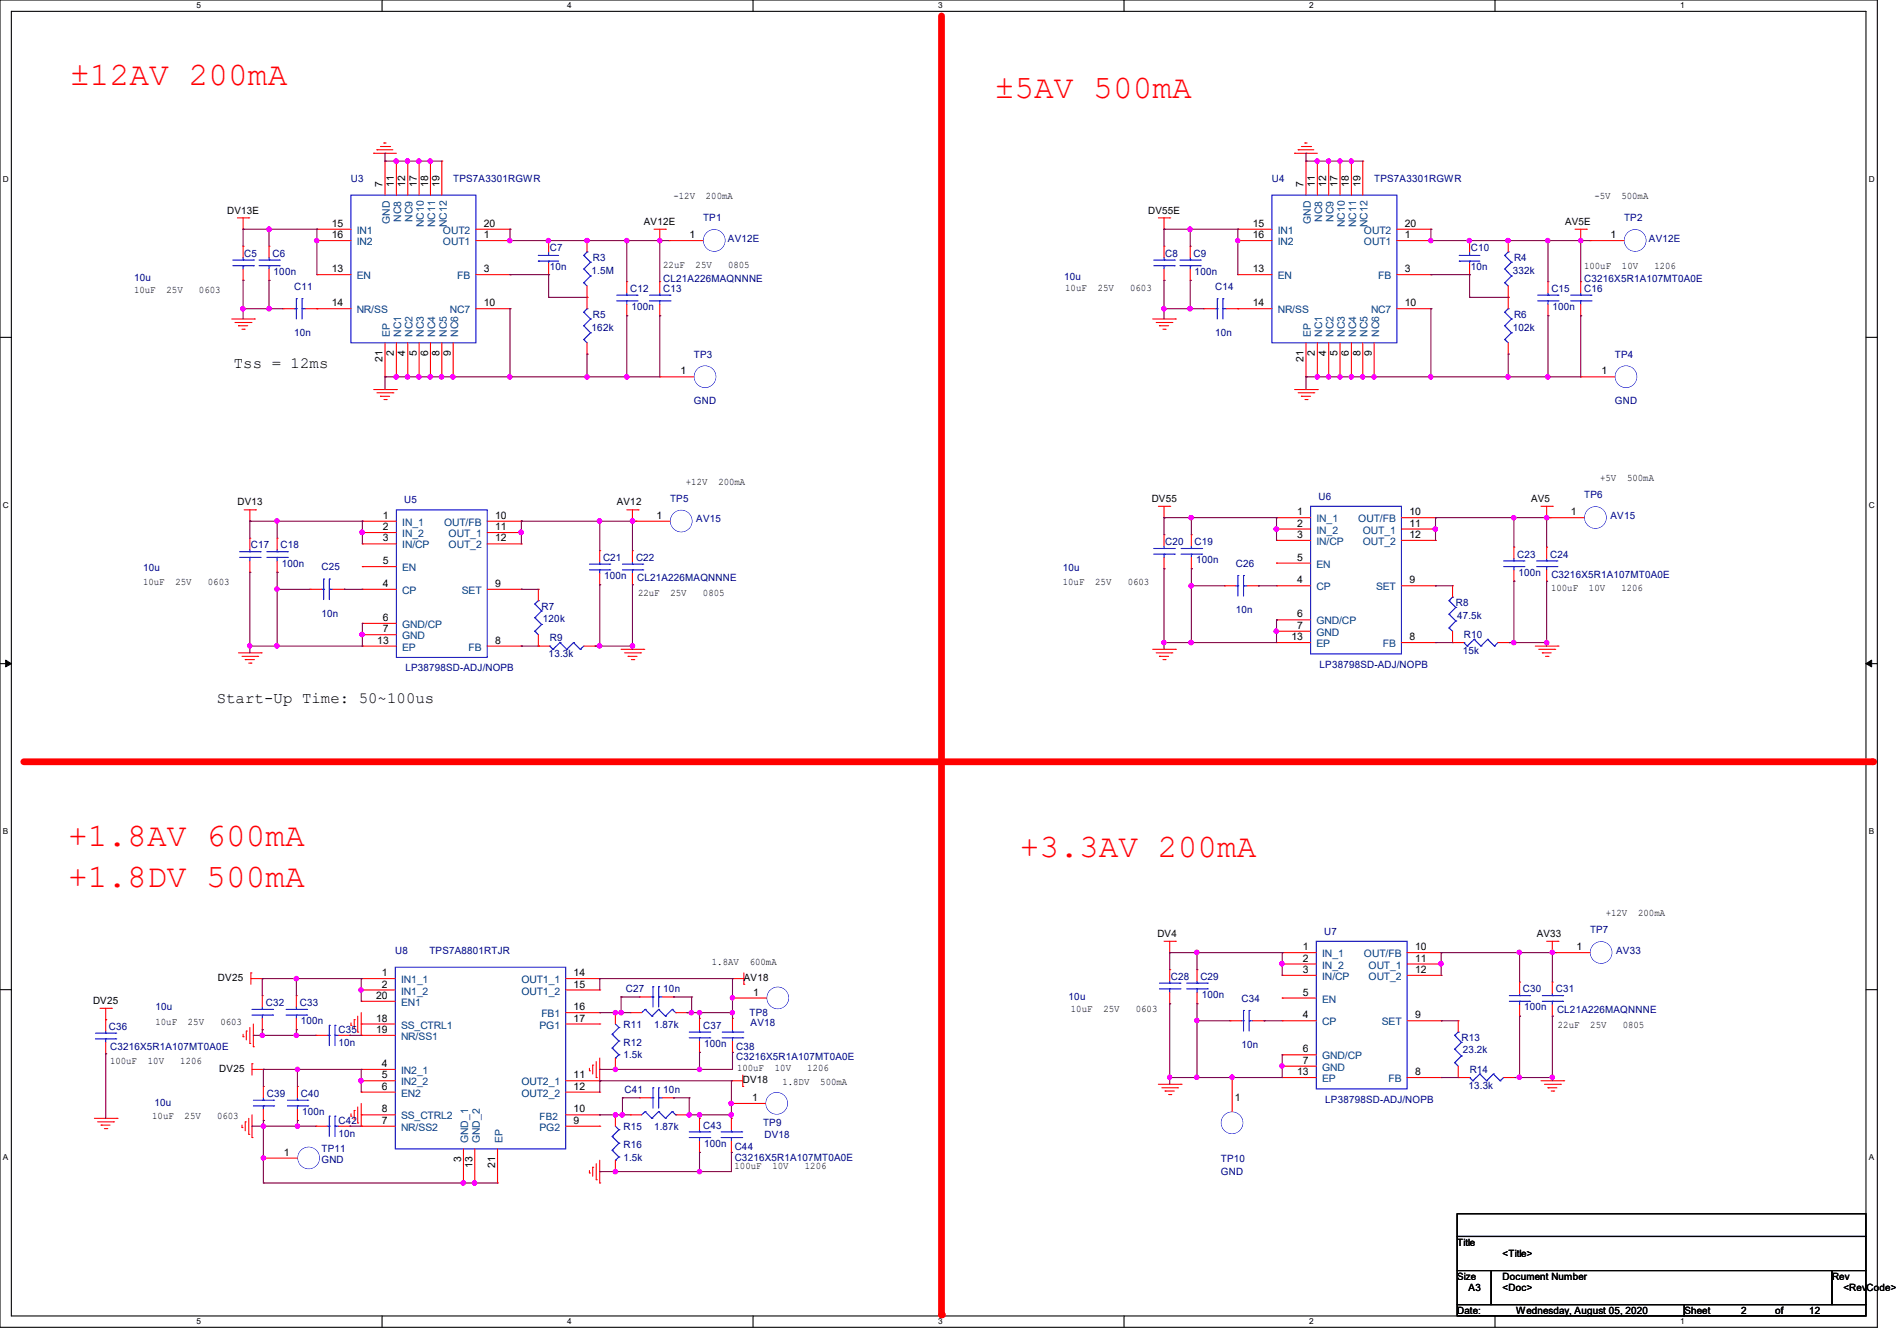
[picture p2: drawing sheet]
<svg xmlns="http://www.w3.org/2000/svg" width="297mm" height="210mm" viewBox="0 0 297 210" stroke-linecap="round" stroke-linejoin="round" font-family="sans-serif">
<defs><g id="words">
<g font-size="5.1" fill="#f00">
<text x="11" y="13.3">±12AV 200mA</text>
<text x="155.7" y="15.3">±5AV 500mA</text>
<text x="10.7" y="132.5">+1.8AV 600mA</text>
<text x="159.7" y="134.2">+3.3AV 200mA</text>
<text x="10.7" y="138.9">+1.8DV 500mA</text>
</g>
<g font-size="2.5">
<text x="36.6" y="57.6">Tss = 12ms</text>
<text x="33.9" y="110.1">Start-Up Time: 50~100us</text>
</g>
<g font-size="1.6" fill="#000080">
<text x="55" y="28.4">U3</text>
<text x="71" y="28.4">TPS7A3301RGWR</text>
<text x="199.1" y="28.4">U4</text>
<text x="215.2" y="28.4">TPS7A3301RGWR</text>
<text x="110.1" y="34.7">TP1</text>
<text x="254.3" y="34.7">TP2</text>
<text x="38.2" y="40.2">C5</text>
<text x="42.7" y="40.2">C6</text>
<text x="86.1" y="39.3">C7</text>
<text x="92.8" y="40.9">R3</text>
<text x="114" y="37.9">AV12E</text>
<text x="182.4" y="40.2">C8</text>
<text x="186.9" y="40.2">C9</text>
<text x="230.3" y="39.3">C10</text>
<text x="237" y="40.9">R4</text>
<text x="258.2" y="37.9">AV12E</text>
<text x="21" y="43.9">10u</text>
<text x="42.8" y="43.1">100n</text>
<text x="46.1" y="45.3">C11</text>
<text x="86.1" y="42.3">10n</text>
<text x="92.6" y="42.9">1.5M</text>
<text x="98.7" y="45.7">C12</text>
<text x="103.8" y="45.7">C13</text>
<text x="103.8" y="44.1">CL21A226MAQNNNE</text>
<text x="166.6" y="43.8">10u</text>
<text x="187" y="43.1">100n</text>
<text x="190.3" y="45.3">C14</text>
<text x="230.3" y="42.3">10n</text>
<text x="236.8" y="42.9">332k</text>
<text x="242.9" y="45.7">C15</text>
<text x="248" y="45.7">C16</text>
<text x="248" y="44.1">C3216X5R1A107MT0A0E</text>
<text x="46.1" y="52.7">10n</text>
<text x="92.6" y="51.8">162k</text>
<text x="92.8" y="49.8">R5</text>
<text x="98.9" y="48.6">100n</text>
<text x="190.3" y="52.7">10n</text>
<text x="236.8" y="51.8">102k</text>
<text x="237" y="49.8">R6</text>
<text x="243.1" y="48.6">100n</text>
<text x="108.6" y="56">TP3</text>
<text x="252.8" y="56">TP4</text>
<text x="108.6" y="63.3">GND</text>
<text x="252.8" y="63.3">GND</text>
<text x="63.3" y="78.8">U5</text>
<text x="104.9" y="78.6">TP5</text>
<text x="109" y="81.8">AV15</text>
<text x="206.4" y="78.2">U6</text>
<text x="248" y="78.1">TP6</text>
<text x="252.2" y="81.3">AV15</text>
<text x="22.4" y="89.5">10u</text>
<text x="39.3" y="85.9">C17</text>
<text x="43.9" y="85.9">C18</text>
<text x="44.1" y="88.7">100n</text>
<text x="50.3" y="89.3">C25</text>
<text x="94.4" y="87.8">C21</text>
<text x="99.6" y="87.8">C22</text>
<text x="166.4" y="89.5">10u</text>
<text x="182.4" y="85.3">C20</text>
<text x="187" y="85.3">C19</text>
<text x="187.3" y="88.2">100n</text>
<text x="193.5" y="88.7">C26</text>
<text x="237.5" y="87.3">C23</text>
<text x="242.7" y="87.3">C24</text>
<text x="84.8" y="95.5">R7</text>
<text x="94.6" y="90.7">100n</text>
<text x="99.7" y="91.1">CL21A226MAQNNNE</text>
<text x="227.9" y="95">R8</text>
<text x="237.7" y="90.2">100n</text>
<text x="242.9" y="90.5">C3216X5R1A107MT0A0E</text>
<text x="50.3" y="96.6">10n</text>
<text x="85" y="97.5">120k</text>
<text x="86.1" y="100.5">R9</text>
<text x="193.5" y="96">10n</text>
<text x="228.1" y="96.9">47.5k</text>
<text x="229.2" y="99.9">R10</text>
<text x="63.5" y="105.1">LP38798SD-ADJ/NOPB</text>
<text x="85.9" y="103">13.3k</text>
<text x="206.6" y="104.6">LP38798SD-ADJ/NOPB</text>
<text x="229" y="102.4">15k</text>
<text x="61.9" y="149.4">U8</text>
<text x="67.2" y="149.4">TPS7A8801RTJR</text>
<text x="207.3" y="146.3">U7</text>
<text x="248.9" y="146.2">TP7</text>
<text x="253" y="149.4">AV33</text>
<text x="98" y="155.4">C27</text>
<text x="103.8" y="155.4">10n</text>
<text x="183.3" y="153.5">C28</text>
<text x="187.9" y="153.5">C29</text>
<text x="238.4" y="155.4">C30</text>
<text x="243.6" y="155.4">C31</text>
<text x="17.1" y="161.3">C36</text>
<text x="24.3" y="158.2">10u</text>
<text x="41.6" y="157.6">C32</text>
<text x="47" y="157.6">C33</text>
<text x="47.1" y="160.4">100n</text>
<text x="53" y="161.8">C35</text>
<text x="97.6" y="160.9">R11</text>
<text x="102.4" y="160.9">1.87k</text>
<text x="110.1" y="161.1">C37</text>
<text x="117.4" y="159.1">TP8</text>
<text x="117.5" y="160.7">AV18</text>
<text x="167.3" y="156.7">10u</text>
<text x="188.1" y="156.3">100n</text>
<text x="194.4" y="156.8">C34</text>
<text x="238.6" y="158.2">100n</text>
<text x="243.8" y="158.6">CL21A226MAQNNNE</text>
<text x="17.2" y="164.5">C3216X5R1A107MT0A0E</text>
<text x="53" y="163.8">10n</text>
<text x="97.6" y="163.8">R12</text>
<text x="97.6" y="165.7">1.5k</text>
<text x="110.2" y="164">100n</text>
<text x="115.2" y="164.5">C38</text>
<text x="115.2" y="166.1">C3216X5R1A107MT0A0E</text>
<text x="194.4" y="164.1">10n</text>
<text x="228.8" y="163.1">R13</text>
<text x="229" y="164.8">23.2k</text>
<text x="24.2" y="173.2">10u</text>
<text x="41.8" y="171.8">C39</text>
<text x="47.1" y="171.8">C40</text>
<text x="97.8" y="171.2">C41</text>
<text x="103.8" y="171.2">10n</text>
<text x="207.5" y="172.7">LP38798SD-ADJ/NOPB</text>
<text x="229.9" y="170.5">13.3k</text>
<text x="230.1" y="168">R14</text>
<text x="47.3" y="174.6">100n</text>
<text x="53" y="176">C42</text>
<text x="53" y="178">10n</text>
<text x="97.6" y="179.8">R16</text>
<text x="97.6" y="176.9">R15</text>
<text x="102.4" y="176.9">1.87k</text>
<text x="110.1" y="176.7">C43</text>
<text x="110.2" y="179.6">100n</text>
<text x="119.5" y="176.4">TP9</text>
<text x="119.7" y="178.2">DV18</text>
<text x="50.3" y="180.5">TP11</text>
<text x="50.3" y="182.1">GND</text>
<text x="97.6" y="181.7">1.5k</text>
<text x="115" y="180.1">C44</text>
<text x="115" y="181.7">C3216X5R1A107MT0A0E</text>
<text x="191.1" y="181.9">TP10</text>
<text x="191.1" y="184">GND</text>
</g>
<g font-size="1.6">
<text x="59.9" y="29.3" transform="rotate(-90 59.9 29.3)">7</text>
<text x="61.7" y="29.3" transform="rotate(-90 61.7 29.3)">11</text>
<text x="63.5" y="29.3" transform="rotate(-90 63.5 29.3)">12</text>
<text x="65.2" y="29.3" transform="rotate(-90 65.2 29.3)">17</text>
<text x="67" y="29.3" transform="rotate(-90 67 29.3)">18</text>
<text x="68.8" y="29.3" transform="rotate(-90 68.8 29.3)">19</text>
<text x="204.1" y="29.3" transform="rotate(-90 204.1 29.3)">7</text>
<text x="205.9" y="29.3" transform="rotate(-90 205.9 29.3)">11</text>
<text x="207.6" y="29.3" transform="rotate(-90 207.6 29.3)">12</text>
<text x="209.4" y="29.3" transform="rotate(-90 209.4 29.3)">17</text>
<text x="211.2" y="29.3" transform="rotate(-90 211.2 29.3)">18</text>
<text x="213" y="29.3" transform="rotate(-90 213 29.3)">19</text>
<text x="35.6" y="33.4">DV13E</text>
<text x="51.9" y="35.5">15</text>
<text x="75.7" y="35.5">20</text>
<text x="100.8" y="35.2">AV12E</text>
<text x="105.4" y="31.1">-12V</text>
<text x="110.5" y="31.1">200mA</text>
<text x="179.8" y="33.4">DV55E</text>
<text x="196.1" y="35.5">15</text>
<text x="219.9" y="35.5">20</text>
<text x="245" y="35.2">AV5E</text>
<text x="249.6" y="31.1">-5V</text>
<text x="253.9" y="31.1">500mA</text>
<text x="51.9" y="37.3">16</text>
<text x="75.7" y="37.3">1</text>
<text x="103.8" y="42">22uF</text>
<text x="108" y="37.3">1</text>
<text x="108.9" y="42">25V</text>
<text x="114" y="42">0805</text>
<text x="196.1" y="37.3">16</text>
<text x="219.9" y="37.3">1</text>
<text x="252.2" y="37.3">1</text>
<text x="21" y="45.8">10uF</text>
<text x="26.1" y="45.8">25V</text>
<text x="31.2" y="45.8">0603</text>
<text x="51.9" y="42.6">13</text>
<text x="51.9" y="48">14</text>
<text x="75.7" y="42.6">3</text>
<text x="75.7" y="48">10</text>
<text x="166.8" y="45.5">10uF</text>
<text x="171.9" y="45.5">25V</text>
<text x="176.9" y="45.5">0603</text>
<text x="196.1" y="42.6">13</text>
<text x="196.1" y="48">14</text>
<text x="219.9" y="42.6">3</text>
<text x="219.9" y="48">10</text>
<text x="248" y="42.1">100uF</text>
<text x="253.9" y="42.1">10V</text>
<text x="259" y="42.1">1206</text>
<text x="59.9" y="56.7" transform="rotate(-90 59.9 56.7)">21</text>
<text x="61.7" y="55.8" transform="rotate(-90 61.7 55.8)">2</text>
<text x="63.5" y="55.8" transform="rotate(-90 63.5 55.8)">4</text>
<text x="65.2" y="55.8" transform="rotate(-90 65.2 55.8)">5</text>
<text x="67" y="55.8" transform="rotate(-90 67 55.8)">6</text>
<text x="68.8" y="55.8" transform="rotate(-90 68.8 55.8)">8</text>
<text x="70.6" y="55.8" transform="rotate(-90 70.6 55.8)">9</text>
<text x="106.5" y="58.6">1</text>
<text x="204.1" y="56.7" transform="rotate(-90 204.1 56.7)">21</text>
<text x="205.9" y="55.8" transform="rotate(-90 205.9 55.8)">2</text>
<text x="207.6" y="55.8" transform="rotate(-90 207.6 55.8)">4</text>
<text x="209.4" y="55.8" transform="rotate(-90 209.4 55.8)">5</text>
<text x="211.2" y="55.8" transform="rotate(-90 211.2 55.8)">6</text>
<text x="213" y="55.8" transform="rotate(-90 213 55.8)">8</text>
<text x="214.8" y="55.8" transform="rotate(-90 214.8 55.8)">9</text>
<text x="250.7" y="58.6">1</text>
<text x="107.4" y="75.9">+12V</text>
<text x="112.5" y="75.9">200mA</text>
<text x="250.5" y="75.4">+5V</text>
<text x="254.7" y="75.4">500mA</text>
<text x="37.2" y="79.1">DV13</text>
<text x="60" y="81.2">1</text>
<text x="60" y="83">2</text>
<text x="77.5" y="81.2">10</text>
<text x="77.5" y="83">11</text>
<text x="96.6" y="79.1">AV12</text>
<text x="102.8" y="81.2">1</text>
<text x="180.3" y="78.6">DV55</text>
<text x="203.1" y="80.7">1</text>
<text x="203.1" y="82.5">2</text>
<text x="220.7" y="80.7">10</text>
<text x="220.7" y="82.5">11</text>
<text x="239.7" y="78.6">AV5</text>
<text x="245.9" y="80.7">1</text>
<text x="60" y="84.8">3</text>
<text x="60" y="88.3">5</text>
<text x="77.5" y="84.8">12</text>
<text x="203.1" y="84.2">3</text>
<text x="203.1" y="87.8">5</text>
<text x="220.7" y="84.2">12</text>
<text x="22.4" y="91.6">10uF</text>
<text x="27.5" y="91.6">25V</text>
<text x="32.6" y="91.6">0603</text>
<text x="60" y="91.9">4</text>
<text x="77.5" y="91.9">9</text>
<text x="99.9" y="93.3">22uF</text>
<text x="105" y="93.3">25V</text>
<text x="110.1" y="93.3">0805</text>
<text x="166.4" y="91.6">10uF</text>
<text x="171.5" y="91.6">25V</text>
<text x="176.6" y="91.6">0603</text>
<text x="203.1" y="91.4">4</text>
<text x="220.7" y="91.4">9</text>
<text x="242.8" y="92.6">100uF</text>
<text x="248.8" y="92.6">10V</text>
<text x="253.8" y="92.6">1206</text>
<text x="59.1" y="100.8">13</text>
<text x="60" y="97.2">6</text>
<text x="60" y="99">7</text>
<text x="77.5" y="100.8">8</text>
<text x="202.2" y="100.2">13</text>
<text x="203.1" y="96.7">6</text>
<text x="203.1" y="98.5">7</text>
<text x="220.7" y="100.2">8</text>
<text x="251.4" y="143.5">+12V</text>
<text x="256.5" y="143.5">200mA</text>
<text x="181.2" y="146.7">DV4</text>
<text x="204" y="148.8">1</text>
<text x="221.5" y="148.8">10</text>
<text x="240.6" y="146.7">AV33</text>
<text x="246.8" y="148.8">1</text>
<text x="34.1" y="153.6">DV25</text>
<text x="59.8" y="152.9">1</text>
<text x="59.8" y="154.6">2</text>
<text x="89.8" y="152.9">14</text>
<text x="89.8" y="154.6">15</text>
<text x="111.5" y="151.1">1.8AV</text>
<text x="116.5" y="153.6">AV18</text>
<text x="117.4" y="151.1">600mA</text>
<text x="117.9" y="155.9">1</text>
<text x="204" y="150.6">2</text>
<text x="204" y="152.4">3</text>
<text x="204" y="155.9">5</text>
<text x="221.5" y="150.6">11</text>
<text x="221.5" y="152.4">12</text>
<text x="14.6" y="157.2">DV25</text>
<text x="24.3" y="160.5">10uF</text>
<text x="29.4" y="160.5">25V</text>
<text x="34.5" y="160.5">0603</text>
<text x="58.9" y="160">18</text>
<text x="58.9" y="161.8">19</text>
<text x="58.9" y="156.4">20</text>
<text x="89.8" y="158.2">16</text>
<text x="89.8" y="160">17</text>
<text x="167.7" y="158.4">10uF</text>
<text x="172.7" y="158.4">25V</text>
<text x="177.8" y="158.4">0603</text>
<text x="204" y="159.5">4</text>
<text x="221.5" y="159.5">9</text>
<text x="243.9" y="160.9">22uF</text>
<text x="249" y="160.9">25V</text>
<text x="254.1" y="160.9">0805</text>
<text x="17.2" y="166.6">100uF</text>
<text x="23.2" y="166.6">10V</text>
<text x="28.2" y="166.6">1206</text>
<text x="34.3" y="167.9">DV25</text>
<text x="59.8" y="167.1">4</text>
<text x="115.4" y="167.6">100uF</text>
<text x="121.3" y="167.6">10V</text>
<text x="126.4" y="167.6">1206</text>
<text x="204" y="164.8">6</text>
<text x="204" y="166.6">7</text>
<text x="59.8" y="168.9">5</text>
<text x="59.8" y="170.6">6</text>
<text x="89.8" y="168.9">11</text>
<text x="89.8" y="170.6">12</text>
<text x="116.3" y="169.6">DV18</text>
<text x="117.7" y="172.4">1</text>
<text x="122.5" y="170">1.8DV</text>
<text x="128.4" y="170">500mA</text>
<text x="193.3" y="172.5">1</text>
<text x="203.1" y="168.4">13</text>
<text x="221.5" y="168.4">8</text>
<text x="23.8" y="175.3">10uF</text>
<text x="28.9" y="175.3">25V</text>
<text x="34" y="175.3">0603</text>
<text x="59.8" y="176">7</text>
<text x="59.8" y="174.2">8</text>
<text x="89.8" y="176">9</text>
<text x="89.8" y="174.2">10</text>
<text x="44.5" y="181">1</text>
<text x="72.2" y="182" transform="rotate(-90 72.2 182)">3</text>
<text x="74" y="182.9" transform="rotate(-90 74 182.9)">13</text>
<text x="77.5" y="182.9" transform="rotate(-90 77.5 182.9)">21</text>
<text x="115" y="183.1">100uF</text>
<text x="120.9" y="183.1">10V</text>
<text x="126" y="183.1">1206</text>
<text x="228.1" y="195.1">Title</text>
<text x="235.3" y="196.9">&lt;Title&gt;</text>
<text x="228.1" y="200.4">Size</text>
<text x="229.9" y="202.2">A3</text>
<text x="235.3" y="200.4">Document Number</text>
<text x="235.3" y="202.2">&lt;Doc&gt;</text>
<text x="286.8" y="200.4">Rev</text>
<text x="288.6" y="202.2">&lt;RevCode&gt;</text>
<text x="228.1" y="205.7">Date:</text>
<text x="237.4" y="205.7">Wednesday, August 05, 2020</text>
<text x="263.7" y="205.7">Sheet</text>
<text x="272.6" y="205.7">2</text>
<text x="277.9" y="205.7">of</text>
<text x="283.3" y="205.7">12</text>
</g>
<g font-size="1.6" fill="#004080">
<text x="61" y="35.1" transform="rotate(-90 61 35.1)">GND</text>
<text x="62.8" y="34.7" transform="rotate(-90 62.8 34.7)">NC8</text>
<text x="64.6" y="34.7" transform="rotate(-90 64.6 34.7)">NC9</text>
<text x="66.4" y="35.6" transform="rotate(-90 66.4 35.6)">NC10</text>
<text x="68.2" y="35.6" transform="rotate(-90 68.2 35.6)">NC11</text>
<text x="69.9" y="35.6" transform="rotate(-90 69.9 35.6)">NC12</text>
<text x="205.2" y="35.1" transform="rotate(-90 205.2 35.1)">GND</text>
<text x="207" y="34.7" transform="rotate(-90 207 34.7)">NC8</text>
<text x="208.8" y="34.7" transform="rotate(-90 208.8 34.7)">NC9</text>
<text x="210.6" y="35.6" transform="rotate(-90 210.6 35.6)">NC10</text>
<text x="212.3" y="35.6" transform="rotate(-90 212.3 35.6)">NC11</text>
<text x="214.1" y="35.6" transform="rotate(-90 214.1 35.6)">NC12</text>
<text x="55.8" y="36.6">IN1</text>
<text x="55.8" y="38.4">IN2</text>
<text x="69.3" y="38.4">OUT1</text>
<text x="69.3" y="36.6">OUT2</text>
<text x="200" y="36.6">IN1</text>
<text x="200" y="38.4">IN2</text>
<text x="213.5" y="38.4">OUT1</text>
<text x="213.5" y="36.6">OUT2</text>
<text x="55.8" y="43.7">EN</text>
<text x="71.6" y="43.7">FB</text>
<text x="200" y="43.7">EN</text>
<text x="215.8" y="43.7">FB</text>
<text x="55.8" y="49.1">NR/SS</text>
<text x="61" y="52.8" transform="rotate(-90 61 52.8)">EP</text>
<text x="62.8" y="52.8" transform="rotate(-90 62.8 52.8)">NC1</text>
<text x="64.6" y="52.8" transform="rotate(-90 64.6 52.8)">NC2</text>
<text x="66.4" y="52.8" transform="rotate(-90 66.4 52.8)">NC3</text>
<text x="68.2" y="52.8" transform="rotate(-90 68.2 52.8)">NC4</text>
<text x="69.9" y="52.8" transform="rotate(-90 69.9 52.8)">NC5</text>
<text x="70.4" y="49.1">NC7</text>
<text x="71.7" y="52.8" transform="rotate(-90 71.7 52.8)">NC6</text>
<text x="200" y="49.1">NR/SS</text>
<text x="205.2" y="52.8" transform="rotate(-90 205.2 52.8)">EP</text>
<text x="207" y="52.8" transform="rotate(-90 207 52.8)">NC1</text>
<text x="208.8" y="52.8" transform="rotate(-90 208.8 52.8)">NC2</text>
<text x="210.6" y="52.8" transform="rotate(-90 210.6 52.8)">NC3</text>
<text x="212.3" y="52.8" transform="rotate(-90 212.3 52.8)">NC4</text>
<text x="214.1" y="52.8" transform="rotate(-90 214.1 52.8)">NC5</text>
<text x="214.6" y="49.1">NC7</text>
<text x="215.9" y="52.8" transform="rotate(-90 215.9 52.8)">NC6</text>
<text x="63" y="82.3">IN_1</text>
<text x="69.5" y="82.3">OUT/FB</text>
<text x="206.1" y="81.8">IN_1</text>
<text x="206.1" y="83.6">IN_2</text>
<text x="212.7" y="81.8">OUT/FB</text>
<text x="213.4" y="83.6">OUT_1</text>
<text x="63" y="84.1">IN_2</text>
<text x="63" y="85.9">IN/CP</text>
<text x="63" y="89.4">EN</text>
<text x="70.2" y="84.1">OUT_1</text>
<text x="70.2" y="85.9">OUT_2</text>
<text x="206.1" y="85.3">IN/CP</text>
<text x="206.1" y="88.9">EN</text>
<text x="213.4" y="85.3">OUT_2</text>
<text x="63" y="93">CP</text>
<text x="72.3" y="93">SET</text>
<text x="206.1" y="92.5">CP</text>
<text x="215.5" y="92.5">SET</text>
<text x="63" y="98.3">GND/CP</text>
<text x="63" y="100.1">GND</text>
<text x="63" y="101.9">EP</text>
<text x="73.4" y="101.9">FB</text>
<text x="206.1" y="97.8">GND/CP</text>
<text x="206.1" y="99.6">GND</text>
<text x="206.1" y="101.3">EP</text>
<text x="216.5" y="101.3">FB</text>
<text x="207" y="149.9">IN_1</text>
<text x="213.5" y="149.9">OUT/FB</text>
<text x="62.8" y="154">IN1_1</text>
<text x="62.8" y="155.7">IN1_2</text>
<text x="81.6" y="154">OUT1_1</text>
<text x="81.6" y="155.7">OUT1_2</text>
<text x="207" y="151.7">IN_2</text>
<text x="207" y="153.5">IN/CP</text>
<text x="214.3" y="151.7">OUT_1</text>
<text x="214.3" y="153.5">OUT_2</text>
<text x="62.8" y="161.1">SS_CTRL1</text>
<text x="62.8" y="157.5">EN1</text>
<text x="84.5" y="161.1">PG1</text>
<text x="84.8" y="159.3">FB1</text>
<text x="207" y="160.6">CP</text>
<text x="207" y="157">EN</text>
<text x="216.3" y="160.6">SET</text>
<text x="62.8" y="162.9">NR/SS1</text>
<text x="207" y="165.9">GND/CP</text>
<text x="207" y="167.7">GND</text>
<text x="62.8" y="168.2">IN2_1</text>
<text x="62.8" y="170">IN2_2</text>
<text x="62.8" y="171.7">EN2</text>
<text x="81.6" y="170">OUT2_1</text>
<text x="81.6" y="171.7">OUT2_2</text>
<text x="207" y="169.5">EP</text>
<text x="217.4" y="169.5">FB</text>
<text x="62.8" y="177.1">NR/SS2</text>
<text x="62.8" y="175.3">SS_CTRL2</text>
<text x="73.3" y="179" transform="rotate(-90 73.3 179)">GND_1</text>
<text x="75.1" y="179" transform="rotate(-90 75.1 179)">GND_2</text>
<text x="78.7" y="179" transform="rotate(-90 78.7 179)">EP</text>
<text x="84.5" y="175.3">FB2</text>
<text x="84.5" y="177.1">PG2</text>
</g>
<g font-size="1.3">
<text x="30.8" y="1.3">5</text>
<text x="88.8" y="1.3">4</text>
<text x="146.9" y="1.3">3</text>
<text x="205" y="1.3">2</text>
<text x="263.1" y="1.3">1</text>
<text x=".5" y="28.4">D</text>
<text x="292.6" y="28.4">D</text>
<text x=".5" y="79.5">C</text>
<text x="292.6" y="79.5">C</text>
<text x=".5" y="130.6">B</text>
<text x="292.6" y="130.6">B</text>
<text x=".5" y="181.7">A</text>
<text x="292.6" y="181.7">A</text>
<text x="30.8" y="207.4">5</text>
<text x="88.8" y="207.4">4</text>
<text x="146.9" y="207.4">3</text>
<text x="205" y="207.4">2</text>
<text x="263.1" y="207.4">1</text>
</g>
</g></defs>
<path d="M0 0h293.9v207.9h-293.9zM1.8 1.8h290.3v204.3h-290.3z" fill="none" stroke="#000" stroke-width=".17"/>
<g fill="#fff">
<path d="M30.8 .2h.7v1.4h-.7z"/>
<path d="M30.8 206.2h.7v1.4h-.7z"/>
</g>
<path d="M59.8 0v1.8M59.8 206.1v1.8" fill="none" stroke="#000" stroke-width=".17"/>
<g fill="#fff">
<path d="M88.8 .2h.7v1.4h-.7z"/>
<path d="M88.8 206.2h.7v1.4h-.7z"/>
</g>
<path d="M117.9 0v1.8M117.9 206.1v1.8" fill="none" stroke="#000" stroke-width=".17"/>
<g fill="#fff">
<path d="M146.9 .2h.7v1.4h-.7z"/>
<path d="M146.9 206.2h.7v1.4h-.7z"/>
</g>
<path d="M176 0v1.8M176 206.1v1.8" fill="none" stroke="#000" stroke-width=".17"/>
<g fill="#fff">
<path d="M205 .2h.7v1.4h-.7z"/>
<path d="M205 206.2h.7v1.4h-.7z"/>
</g>
<path d="M234.1 0v1.8M234.1 206.1v1.8" fill="none" stroke="#000" stroke-width=".17"/>
<g fill="#fff">
<path d="M263.1 .2h.6v1.4h-.6z"/>
<path d="M263.1 206.2h.6v1.4h-.6z"/>
<path d="M.5 27.3h.9v1.4h-.9z"/>
<path d="M292.6 27.3h.9v1.4h-.9z"/>
<path d="M.5 78.4h.9v1.4h-.9z"/>
<path d="M292.6 78.4h.9v1.4h-.9z"/>
</g>
<path d="M0 52.8h1.8M292.1 52.8h1.8" fill="none" stroke="#000" stroke-width=".17"/>
<g fill="#fff">
<path d="M.5 129.5h.8v1.4h-.8z"/>
<path d="M292.6 129.5h.8v1.4h-.8z"/>
</g>
<path d="M0 103.9h1.8M292.1 103.9h1.8" fill="none" stroke="#000" stroke-width=".17"/>
<path d="M.9 103.4l.9 .5-.9 .5zM292.1 103.9l.9-.5v1z" fill="#000" stroke="#000" stroke-width=".16"/>
<g fill="#fff">
<path d="M.5 180.5h.8v1.4h-.8z"/>
<path d="M292.6 180.5h.8v1.4h-.8z"/>
</g>
<path d="M0 155h1.8M292.1 155h1.8" fill="none" stroke="#000" stroke-width=".17"/>
<path d="M147.4 2.5v203.4" fill="none" stroke="#f00" stroke-width="1.1"/>
<circle cx="147.4" cy="205.9" r=".53" fill="#f00"/>
<path d="M3.7 119.3h289.5" fill="none" stroke="#f00" stroke-width="1.1"/>
<circle cx="293.2" cy="119.3" r=".53" fill="#f00"/>
<g fill="none" stroke="#f00" stroke-width=".17">
<path d="M37.2 34.1h1.7M38.1 35.9h.1M38.1 38.6h.1M38.1 34.1v1.8M38.1 38.6v1.7M38.9 34.1h.1M42.1 38.6h.1M42.1 38.6v1.7M49.6 35.9h.1M49.6 37.7h.1M49.6 35.9h5.3M49.6 37.7h5.3"/>
<path d="M58.5 24h.1M58.5 24h3.6M59 23.5h.1M59 23.5h2.5M59.6 22.9h1.4M60.1 22.4h.1M60.1 22.4h.4M60.3 25.2h.1M60.3 25.2v5.4M61 22.9h.1M62.1 25.2h.1M62.1 25.2v5.4"/>
<path d="M63.8 25.2h.1M63.8 25.2v5.4M65.6 25.2h.1M65.6 25.2v5.4M67.4 25.2h.1M67.4 25.2v5.4M69.2 25.2h.1M69.2 25.2v5.4M74.5 35.9h5.3M74.5 37.7h5.3M79.8 37.7h.1M79.8 35.9h.1"/>
<path d="M85.9 37.7h.1M85.9 37.7v1.8M91.9 37.7h.1M91.9 37.7v1.8M102.4 35.9h1.8M103.3 37.7h.1M103.3 35.9v1.8M104.2 35.9h.1M104.7 37.7h.1M104.7 37.7h5.4M181.4 34.1h1.7M182.2 35.9h.1"/>
<path d="M182.2 38.6h.1M182.2 34.1v1.8M182.2 38.6v1.7M183.1 34.1h.1M186.4 38.6h.1M186.4 38.6v1.7M193.8 35.9h.1M193.8 37.7h.1M193.8 35.9h5.3M193.8 37.7h5.3M202.7 24h.1M202.7 24h3.5"/>
<path d="M203.2 23.5h.1M203.2 23.5h2.5M203.8 22.9h1.4M204.3 22.4h.1M204.3 22.4h.3M204.5 25.2h.1M204.5 25.2v5.4M205.2 22.9h.1M206.2 25.2h.1M206.2 25.2v5.4M208 25.2h.1M208 25.2v5.4"/>
<path d="M209.8 25.2h.1M209.8 25.2v5.4M211.6 25.2h.1M211.6 25.2v5.4M213.4 25.2h.1M213.4 25.2v5.4M218.7 35.9h5.3M218.7 37.7h5.3M224 37.7h.1M224 35.9h.1M230.1 37.7h.1M230.1 37.7v1.8"/>
<path d="M236.1 37.7h.1M236.1 37.7v1.8M246.6 35.9h1.8M247.5 37.7h.1M247.5 35.9v1.8M248.4 35.9h.1M248.9 37.7h.1M248.9 37.7h5.4M36.3 50h3.5M36.8 50.5h2.5M37.3 51h.1M37.3 51h1.5"/>
<path d="M37.9 51.6h.3M38.1 43.9h.1M38.1 42.1v1.8M38.2 51.6h.1M39.3 50.5h.1M39.8 50h.1M42.1 43.9h.1M42.1 42.1v1.8M44.3 48.3h.1M44.3 48.3h1.8M47.8 48.3h7.1M49.6 48.3h.1"/>
<path d="M49.6 43h.1M49.6 43h5.3M60.3 59h.1M60.3 53.7v5.3M62.1 59h.1M62.1 53.7v5.3M63.8 59h.1M63.8 53.7v5.3M65.6 59h.1M65.6 53.7v5.3M67.4 59h.1M67.4 53.7v5.3"/>
<path d="M69.2 59h.1M69.2 53.7v5.3M71 59h.1M71 53.7v5.3M74.5 48.3h5.3M74.5 43h5.3M79.8 43h.1M79.8 48.3h.1M85.9 43h.1M85.9 41.2v1.8M91.9 46.6h.1M91.9 55.5h.1"/>
<path d="M91.9 44.8v3.5M91.9 53.7v1.8M98.1 44.1h.1M98.1 49.4h.1M98.1 44.1v1.8M98.1 47.7v1.7M103.3 44.1h.1M103.3 49.4h.1M103.3 59h.1M103.3 44.1v1.8M103.3 47.7v1.7M103.3 59h5.3"/>
<path d="M180.5 50h3.5M181 50.5h2.5M181.5 51h.1M181.5 51h1.5M182.1 51.6h.3M182.2 43.9h.1M182.2 42.1v1.8M182.4 51.6h.1M183.5 50.5h.1M184 50h.1M186.4 43.9h.1M186.4 42.1v1.8"/>
<path d="M188.5 48.3h.1M188.5 48.3h1.7M192 48.3h7.1M193.8 43h.1M193.8 48.3h.1M193.8 43h5.3M204.5 59h.1M204.5 53.7v5.3M206.2 59h.1M206.2 53.7v5.3M208 59h.1M208 53.7v5.3"/>
<path d="M209.8 59h.1M209.8 53.7v5.3M211.6 59h.1M211.6 53.7v5.3M213.4 59h.1M213.4 53.7v5.3M215.1 59h.1M215.1 53.7v5.3M218.7 48.3h5.3M218.7 43h5.3M224 43h.1M224 48.3h.1"/>
<path d="M230.1 43h.1M230.1 41.2v1.8M236.1 46.6h.1M236.1 55.5h.1M236.1 44.8v3.5M236.1 53.7v1.8M242.4 44.1h.1M242.4 49.4h.1M242.4 44.1v1.8M242.4 47.7v1.7M247.5 59h.1M247.5 44.1h.1"/>
<path d="M247.5 49.4h.1M247.5 44.1v1.8M247.5 47.7v1.7M247.5 59h5.3M38.2 79.8h1.8M39.1 79.8v1.8M40 79.8h.1M58.5 61h3.6M59 61.5h2.5M59.6 62.1h.1M59.6 62.1h1.4M60.1 62.6h.4"/>
<path d="M60.5 62.6h.1M61.5 61.5h.1M62.1 61h.1M98.1 79.8h1.8M99 79.8v1.8M99.9 79.8h.1M181.4 79.3h1.7M182.2 79.3v1.8M183.1 79.3h.1M202.7 61h3.5M203.2 61.5h2.5M203.8 62.1h.1"/>
<path d="M203.8 62.1h1.4M204.3 62.6h.3M204.6 62.6h.1M205.7 61.5h.1M206.2 61h.1M241.3 79.3h1.7M242.1 79.3v1.8M243 79.3h.1M39.1 81.6h.1M39.1 84.3h.1M39.1 89.6h.1M39.1 84.3v1.8"/>
<path d="M39.1 87.8v1.8M43.4 84.3h.1M43.4 89.6h.1M43.4 84.3v1.8M43.4 87.8v1.8M48.6 92.3h.1M48.6 92.3h1.7M52.1 92.3h1.8M53.9 92.3h.1M56.7 81.6h.1M56.7 83.4h.1M56.7 85.2h.1"/>
<path d="M56.7 92.3h.1M56.7 88.7h.1M56.7 97.6h.1M56.7 99.4h.1M56.7 81.6h5.4M56.7 92.3h5.4M56.7 83.4h5.4M56.7 85.2h5.4M56.7 88.7h5.4M56.7 97.6h5.4M56.7 99.4h5.4M76.3 81.6h5.3"/>
<path d="M76.3 92.3h5.3M76.3 83.4h5.3M76.3 85.2h5.3M81.6 92.3h.1M81.6 81.6h.1M81.6 83.4h.1M81.6 85.2h.1M84.3 92.3h.1M84.3 92.3v1.8M84.3 99.4v1.8M93.9 86.2h.1M93.9 91.6h.1"/>
<path d="M93.9 86.2v1.8M93.9 89.8v1.8M99 81.6h.1M99 86.2h.1M99 91.6h.1M99 86.2v1.8M99 89.8v1.8M99.6 81.6h.1M99.6 81.6h5.3M182.2 81.1h.1M182.2 83.7h.1M182.2 89.1h.1"/>
<path d="M182.2 83.7v1.8M182.2 87.3v1.8M186.5 83.7h.1M186.5 89.1h.1M186.5 83.7v1.8M186.5 87.3v1.8M191.7 91.7h.1M191.7 91.7h1.8M195.2 91.7h1.8M197 91.7h.1M199.9 81.1h.1M199.9 82.8h.1"/>
<path d="M199.9 84.6h.1M199.9 91.7h.1M199.9 88.2h.1M199.9 97.1h.1M199.9 98.8h.1M199.9 91.7h5.3M199.9 81.1h5.3M199.9 82.8h5.3M199.9 84.6h5.3M199.9 88.2h5.3M199.9 97.1h5.3M199.9 98.8h5.3"/>
<path d="M219.4 91.7h5.3M219.4 81.1h5.3M219.4 82.8h5.3M219.4 84.6h5.3M224.7 91.7h.1M224.7 81.1h.1M224.7 82.8h.1M224.7 84.6h.1M227.4 91.7h.1M227.4 91.7v1.8M227.4 98.8v1.8M237 85.7h.1"/>
<path d="M237 91h.1M237 85.7v1.8M237 89.2v1.8M242.1 81.1h.1M242.1 85.7h.1M242.1 91h.1M242.1 85.7v1.8M242.1 89.2v1.8M242.7 81.1h.1M242.7 81.1h5.3M37.3 102.2h3.6M37.9 102.8h2.4"/>
<path d="M38.4 103.3h.1M38.4 103.3h1.4M38.9 103.8h.4M39.3 103.8h.1M40.3 102.8h.1M40.9 102.2h.1M56.7 101.2h.1M56.7 101.2h5.4M76.3 101.2h5.3M81.6 101.2h.1M84.3 101.2h.1M84.3 101.2h1.8"/>
<path d="M91.4 101.2h1.8M93.2 101.2h.1M97.2 101.7h3.6M97.8 102.2h2.5M98.3 102.8h.1M98.3 102.8h1.4M98.8 103.3h.4M99.2 103.3h.1M100.3 102.2h.1M100.8 101.7h.1M180.5 101.7h3.5M181 102.2h2.5"/>
<path d="M181.5 102.8h.1M181.5 102.8h1.5M182.1 103.3h.3M182.4 103.3h.1M183.5 102.2h.1M184 101.7h.1M199.9 100.6h.1M199.9 100.6h5.3M219.4 100.6h5.3M224.7 100.6h.1M227.4 100.6h.1M227.4 100.6h1.8"/>
<path d="M234.5 100.6h1.8M236.3 100.6h.1M240.4 101.2h3.5M240.9 101.7h2.5M241.5 102.2h.1M241.5 102.2h1.4M242 102.8h.4M242.4 102.8h.1M243.4 101.7h.1M243.9 101.2h.1M15.7 157.9h1.7M16.6 159.7h.1"/>
<path d="M16.6 157.9v3.6M17.4 157.9h.1M39.3 152.4h.1M39.3 153.2h1.8M39.3 152.4v1.7M41.1 153.2h.1M41.1 155.9h.1M41.1 155.9v1.8M41.1 159.5v1.7M46.4 155.9h.1M46.4 155.9v1.8M46.4 159.5v1.7"/>
<path d="M55.5 159.7h.1M55.5 159.7v1.4M56 159.1v2.5M56.6 153.2h.1M56.6 155h.1M56.6 156.8h.1M56.6 153.2h5.3M56.6 158.6v3.5M56.6 155h5.3M56.6 156.8h5.3M88.6 153.2h5.3M88.6 158.6h5.3"/>
<path d="M88.6 155h5.3M93.9 153.2h.1M93.9 155h.1M93.9 158.6h.1M96.4 158.6h.1M96.4 158.6v1.8M98.7 158.6h.1M98.7 158.6h1.8M100.1 156.1h.1M100.1 156.1h1.8M103.7 156.1h1.8M105.5 156.1h.1"/>
<path d="M105.8 158.6h1.8M107.6 158.6h.1M109.5 159.5h.1M109.5 159.5v1.7M114.7 153.2h.1M114.7 159.5h.1M114.7 156.3h.1M114.7 153.2h1.8M114.7 159.5v1.7M114.7 156.3h5.3M116.5 154.1h.1M116.5 152.4v1.7"/>
<path d="M182.2 147.4h1.8M183.1 149.2h.1M183.1 151.8h.1M183.1 157.2h.1M183.1 147.4v1.8M183.1 151.8v1.8M183.1 155.4v1.8M184 147.4h.1M187.4 151.8h.1M187.4 157.2h.1M187.4 151.8v1.8M187.4 155.4v1.8"/>
<path d="M192.6 159.9h.1M192.6 159.9h1.8M196.1 159.9h1.8M197.9 159.9h.1M200.7 149.2h.1M200.7 151h.1M200.7 152.7h.1M200.7 159.9h.1M200.7 156.3h.1M200.7 149.2h5.4M200.7 151h5.4M200.7 152.7h5.4"/>
<path d="M200.7 159.9h5.4M200.7 156.3h5.4M220.3 149.2h5.3M220.3 151h5.3M220.3 152.7h5.3M220.3 159.9h5.3M225.6 159.9h.1M225.6 149.2h.1M225.6 151h.1M225.6 152.7h.1M228.3 159.9h.1M228.3 159.9v1.7"/>
<path d="M237.9 153.8h.1M237.9 159.1h.1M237.9 153.8v1.8M237.9 157.4v1.7M242.1 147.4h1.8M243 149.2h.1M243 153.8h.1M243 159.1h.1M243 147.4v1.8M243 153.8v1.8M243 157.4v1.7M243.6 149.2h.1"/>
<path d="M243.6 149.2h5.3M243.9 147.4h.1M14.8 175.1h3.5M15.3 175.7h2.5M15.8 176.2h.1M15.8 176.2h1.4M16.3 176.7h.4M16.6 165h.1M16.6 163.2v1.8M16.7 176.7h.1M17.8 175.7h.1M18.3 175.1h.1"/>
<path d="M37.9 176.6h.1M37.9 176.2v.4M38.1 162.3h.1M38.1 162v.3M38.4 175.7h.1M38.4 175.7v1.4M38.6 161.5h.1M38.6 161.5v1.4M38.9 177.6h.1M38.9 175.1v2.5M39.1 163.4h.1M39.1 160.9v2.5"/>
<path d="M39.5 166.6h.1M39.5 178.1h.1M39.5 167.5h1.7M39.5 166.6v1.8M39.5 174.6v3.5M39.7 163.9h.1M39.7 160.4v3.5M41.1 161.2h.1M41.2 167.5h.1M41.2 170.1h.1M41.2 175.5h.1M41.2 170.1v1.8"/>
<path d="M41.2 173.7v1.8M46.4 161.2h.1M46.6 170.1h.1M46.6 175.5h.1M46.6 170.1v1.8M46.6 173.7v1.8M49.4 176.4h.1M49.4 162.1h.1M49.4 176.4h1.8M49.4 162.1h1.8M53 176.4h1.8M53 162.1h1.8"/>
<path d="M54.8 176.4h.1M54.8 162.1h.1M54.9 160.6h.1M54.9 174.8h.1M54.9 160.2v.4M54.9 174.4v.4M55.5 173.9h.1M55.5 173.9v1.4M56 161.6h.1M56 175.9h.1M56 173.4v2.5M56.6 162.1h.1"/>
<path d="M56.6 176.4h.1M56.6 167.5h.1M56.6 169.2h.1M56.6 171h.1M56.6 174.6h.1M56.6 160.4h.1M56.6 169.2h5.3M56.6 167.5h5.3M56.6 172.8v3.6M56.6 176.4h5.3M56.6 162.1h5.3M56.6 174.6h5.3"/>
<path d="M56.6 171h5.3M56.6 160.4h5.3M72.6 179.9v5.4M74.3 179.9v5.4M77.9 179.9v5.4M88.6 169.2h5.3M88.6 176.4h5.3M88.6 174.6h5.3M88.6 171h5.3M88.6 160.4h5.3M92.3 167.7h.1M92.3 167.3v.4"/>
<path d="M92.8 166.8h.1M92.8 166.8v1.4M93.3 168.7h.1M93.3 166.2v2.5M93.9 169.2h.1M93.9 176.4h.1M93.9 174.6h.1M93.9 171h.1M93.9 160.4h.1M93.9 165.7v3.5M96.4 167.5h.1M96.4 174.6h.1"/>
<path d="M96.4 165.7v1.8M96.4 174.6v1.8M98.7 174.6h.1M98.7 174.6h1.8M100.1 171.9h.1M100.1 171.9h1.8M103.7 171.9h1.8M105.5 171.9h.1M105.8 174.6h1.8M107.6 174.6h.1M109.5 175.1h.1M109.5 164.8h.1"/>
<path d="M109.5 163v1.8M109.5 175.1v1.8M109.5 178.7v1.8M114.5 169.2h.1M114.5 172.8h.1M114.5 175.1h.1M114.5 169.2h1.8M114.5 172.8h5.3M114.5 175.1v1.8M114.5 178.7v1.8M114.7 164.8h.1M114.7 163v1.8"/>
<path d="M116.3 170.1h.1M116.3 168.4v1.7M181.4 169.8h3.5M181.9 170.3h2.5M182.4 170.9h.1M182.4 170.9h1.5M183 171.4h.3M183.3 171.4h.1M184.4 170.3h.1M184.9 169.8h.1M192.9 168.7h.1M192.9 168.7v5.4"/>
<path d="M200.7 165.2h.1M200.7 167h.1M200.7 168.7h.1M200.7 168.7h5.4M200.7 165.2h5.4M200.7 167h5.4M220.3 168.7h5.3M225.6 168.7h.1M228.3 168.7h.1M228.3 168.7h1.8M228.3 167v1.7M235.4 168.7h1.8"/>
<path d="M237.2 168.7h.1M241.3 169.2h3.5M241.8 169.8h2.5M242.4 170.3h.1M242.4 170.3h1.4M242.9 170.9h.3M243.2 170.9h.1M244.3 169.8h.1M244.8 169.2h.1M41.2 181.4h.1M41.2 181.4h5.4M72.6 185.3h.1"/>
<path d="M74.3 185.3h.1M77.9 185.3h.1M92.3 183.7h.1M92.3 183.3v.4M92.8 182.8h.1M92.8 182.8v1.4M93.3 184.7h.1M93.3 182.2v2.5M93.9 185.3h.1M93.9 181.7v3.6M96.4 183.5h.1M96.4 181.7v1.8"/>
<path d="M109.5 180.5h.1M114.5 180.5h.1"/>
</g>
<path d="M228.1 190.1h64v3.5h-64zM228.1 193.6h64v5.4h-64zM228.1 199h5.4v5.3h-5.4zM233.5 199h53.3v5.3h-53.3zM286.8 199h5.3v5.3h-5.3zM228.1 204.3h35.6v1.8h-35.6zM263.7 204.3h28.4v1.8h-28.4z" fill="none" stroke="#000" stroke-width=".17"/>
<g fill="none" stroke="#00f" stroke-width=".17">
<path d="M54.9 30.6h19.6v23.1h-19.6zM85.9 39.5v.5M91.9 39.5h.1M91.9 39.5l-.5 .5M199.1 30.6h19.6v23.1h-19.6zM230.1 39.5v.5M236.1 39.5h.1M236.1 39.5l-.5 .5M36.4 41.6h3.3M36.4 40.7h3.3M38.1 40.7h.1M38.1 41.6h.1"/>
<path d="M38.1 40.3v.4M38.1 41.6v.5M39.7 41.6h.1M39.7 40.7h.1M40.6 41.6h3.1M40.6 40.7h3.1M42.1 40.7h.1M42.1 41.6h.1M42.1 40.3v.4M42.1 41.6v.5M43.7 41.6h.1M43.7 40.7h.1"/>
<path d="M46.1 48.3h.3M46.4 48.3h.1M46.4 46.8h.1M46.4 46.8v3.2M47.3 46.8h.1M47.3 48.3h.1M47.3 48.3h.5M47.3 46.8v3.2M84.3 40h.1M84.3 40.9h.1M84.3 40h3.2M84.3 40.9h3.2"/>
<path d="M85.9 40.9h.1M85.9 40h.1M85.9 40.9v.3M91.4 44.3h.1M91.4 42.1h.1M91.4 40h.1M91.4 53.2h.1M91.4 51h.1M91.4 48.9h.1M91.4 44.3l.5 .5M91.4 42.1l1.1 1.1M91.4 40l1.1 1.1"/>
<path d="M91.4 53.2l.5 .5M91.4 51l1.1 1.1M91.4 48.9l1.1 1.1M91.9 48.3h.1M91.9 48.3l-.5 .6M92.5 43.2h.1M92.5 41.1h.1M92.5 52.1h.1M92.5 50h.1M92.5 43.2l-1.1 1.1M92.5 41.1l-1.1 1M92.5 52.1l-1.1 1.1"/>
<path d="M92.5 50l-1.1 1M96.6 47.1h3.1M96.6 46.2h3.1M98.1 46.2h.1M98.1 47.1h.1M98.1 45.9v.3M98.1 47.1v.6M99.7 47.1h.1M99.7 46.2h.1M101.7 47.1h3.2M101.7 46.2h3.2M103.3 46.2h.1"/>
<path d="M103.3 47.1h.1M103.3 45.9v.3M103.3 47.1v.6M104.9 47.1h.1M104.9 46.2h.1M180.6 41.6h3.3M180.6 40.7h3.3M182.2 40.7h.1M182.2 41.6h.1M182.2 40.3v.4M182.2 41.6v.5M183.9 41.6h.1"/>
<path d="M183.9 40.7h.1M184.7 41.6h3.2M184.7 40.7h3.2M186.4 40.7h.1M186.4 41.6h.1M186.4 40.3v.4M186.4 41.6v.5M187.9 41.6h.1M187.9 40.7h.1M190.2 48.3h.4M190.6 48.3h.1M190.6 46.8h.1"/>
<path d="M190.6 46.8v3.2M191.5 46.8h.1M191.5 48.3h.1M191.5 48.3h.5M191.5 46.8v3.2M228.5 40h.1M228.5 40.9h.1M228.5 40h3.2M228.5 40.9h3.2M230.1 40.9h.1M230.1 40h.1M230.1 40.9v.3"/>
<path d="M235.6 44.3h.1M235.6 42.1h.1M235.6 40h.1M235.6 53.2h.1M235.6 51h.1M235.6 48.9h.1M235.6 44.3l.5 .5M235.6 42.1l1 1.1M235.6 40l1 1.1M235.6 53.2l.5 .5M235.6 51l1 1.1M235.6 48.9l1 1.1"/>
<path d="M236.1 48.3h.1M236.1 48.3l-.5 .6M236.6 43.2h.1M236.6 41.1h.1M236.6 52.1h.1M236.6 50h.1M236.6 43.2l-1 1.1M236.6 41.1l-1 1M236.6 52.1l-1 1.1M236.6 50l-1 1M240.7 47.1h3.2M240.7 46.2h3.2"/>
<path d="M242.4 46.2h.1M242.4 47.1h.1M242.4 45.9v.3M242.4 47.1v.6M243.9 47.1h.1M243.9 46.2h.1M245.9 47.1h3.2M245.9 46.2h3.2M247.5 46.2h.1M247.5 47.1h.1M247.5 45.9v.3M247.5 47.1v.6"/>
<path d="M249.1 47.1h.1M249.1 46.2h.1M62.1 79.8h14.2v23.2h-14.2zM205.2 79.3h14.2v23.1h-14.2zM37.5 87.3h3.2M37.5 86.4h3.2M39.1 86.4h.1M39.1 87.3h.1M39.1 86.1v.3M39.1 87.3v.5M40.7 87.3h.1M40.7 86.4h.1"/>
<path d="M41.8 87.3h3.2M41.8 86.4h3.2M43.4 86.4h.1M43.4 87.3h.1M43.4 86.1v.3M43.4 87.3v.5M45 87.3h.1M45 86.4h.1M50.3 92.3h.4M50.7 92.3h.1M50.7 90.7h.1M50.7 90.7v3.2"/>
<path d="M51.6 90.7h.1M51.6 92.3h.1M51.6 92.3h.5M51.6 90.7v3.2M83.7 98.8h.1M83.7 96.7h.1M83.7 94.6h.1M83.7 98.8l.6 .6M83.7 96.7l1.1 1.1M83.7 94.6l1.1 1.1M84.3 94.1h.1M84.3 94.1l-.6 .5"/>
<path d="M84.8 97.8h.1M84.8 95.7h.1M84.8 97.8l-1.1 1M84.8 95.7l-1.1 1M92.3 89.2h3.2M92.3 88.3h3.2M93.9 88.3h.1M93.9 89.2h.1M93.9 88v.3M93.9 89.2v.6M95.5 89.2h.1M95.5 88.3h.1"/>
<path d="M97.5 89.2h3.1M97.5 88.3h3.1M99 88.3h.1M99 89.2h.1M99 88v.3M99 89.2v.6M100.6 89.2h.1M100.6 88.3h.1M180.6 86.8h3.3M180.6 85.9h3.3M182.2 85.9h.1M182.2 86.8h.1"/>
<path d="M182.2 85.5v.4M182.2 86.8v.5M183.9 86.8h.1M183.9 85.9h.1M184.9 86.8h3.2M184.9 85.9h3.2M186.5 85.9h.1M186.5 86.8h.1M186.5 85.5v.4M186.5 86.8v.5M188.1 86.8h.1M188.1 85.9h.1"/>
<path d="M193.5 91.7h.3M193.8 91.7h.1M193.8 90.1h.1M193.8 90.1v3.2M194.7 90.1h.1M194.7 91.7h.1M194.7 91.7h.5M194.7 90.1v3.2M226.9 98.3h.1M226.9 96.2h.1M226.9 94.1h.1M226.9 98.3l.5 .5"/>
<path d="M226.9 96.2l1 1M226.9 94.1l1 1M227.4 93.5h.1M227.4 93.5l-.5 .6M227.9 97.2h.1M227.9 95.1h.1M227.9 97.2l-1 1.1M227.9 95.1l-1 1.1M235.4 88.7h3.2M235.4 87.8h3.2M237 87.8h.1M237 88.7h.1"/>
<path d="M237 87.5v.3M237 88.7v.5M238.6 88.7h.1M238.6 87.8h.1M240.6 88.7h3.2M240.6 87.8h3.2M242.1 87.8h.1M242.1 88.7h.1M242.1 87.5v.3M242.1 88.7v.5M243.8 88.7h.1M243.8 87.8h.1"/>
<path d="M86.1 101.2h.1M86.1 101.2l.5 .5M86.6 101.7h.1M87.7 100.6h.1M87.7 100.6l1 1.1M87.7 100.6l-1.1 1.1M88.7 101.7h.1M89.8 100.6h.1M89.8 100.6l1 1.1M89.8 100.6l-1.1 1.1M90.8 101.7h.1M91.4 101.2l-.6 .5"/>
<path d="M229.2 100.6h.1M229.2 100.6l.5 .6M229.7 101.2h.1M230.8 100.1h.1M230.8 100.1l1.1 1.1M230.8 100.1l-1.1 1.1M231.9 101.2h.1M232.9 100.1h.1M232.9 100.1l1.1 1.1M232.9 100.1l-1 1.1M234 101.2h.1M234.5 100.6l-.5 .6"/>
<path d="M39.5 159h3.2M39.5 158.1h3.2M41.1 158.1h.1M41.1 159h.1M41.1 157.7v.4M41.1 159v.5M42.7 159h.1M42.7 158.1h.1M44.8 159h3.2M44.8 158.1h3.2M46.4 158.1h.1M46.4 159h.1"/>
<path d="M46.4 157.7v.4M46.4 159v.5M48 159h.1M48 158.1h.1M61.9 151.5h26.7v28.4h-26.7zM101 158.1h.1M101 158.1l-.5 .5M101 158.1l1.1 1M101.9 156.1h.3M102.1 159.1h.1M102.2 156.1h.1M102.2 154.5h.1"/>
<path d="M102.2 154.5v3.2M103.1 158.1h.1M103.1 154.5h.1M103.1 156.1h.1M103.1 154.5v3.2M103.1 158.1l-1 1M103.1 158.1l1.1 1M103.1 156.1h.6M104.2 159.1h.1M105.2 158.1h.1M105.2 158.1l-1 1M105.2 158.1l.6 .5"/>
<path d="M105.8 158.6h.1M181.5 154.9h3.2M181.5 154h3.2M183.1 154h.1M183.1 154.9h.1M183.1 153.6v.4M183.1 154.9v.5M184.7 154.9h.1M184.7 154h.1M185.8 154.9h3.2M185.8 154h3.2M187.4 154h.1"/>
<path d="M187.4 154.9h.1M187.4 153.6v.4M187.4 154.9v.5M189 154.9h.1M189 154h.1M194.4 159.9h.3M194.7 159.9h.1M194.7 158.2h.1M194.7 158.2v3.3M195.6 158.2h.1M195.6 159.9h.1M195.6 159.9h.5"/>
<path d="M195.6 158.2v3.3M206.1 147.4h14.2v23.1h-14.2zM236.3 156.8h3.2M236.3 155.9h3.2M237.9 155.9h.1M237.9 156.8h.1M237.9 155.6v.3M237.9 156.8v.6M239.5 156.8h.1M239.5 155.9h.1M241.5 156.8h3.1M241.5 155.9h3.1"/>
<path d="M243 155.9h.1M243 156.8h.1M243 155.6v.3M243 156.8v.6M244.6 156.8h.1M244.6 155.9h.1M14.9 162.7h3.2M14.9 161.8h3.2M16.6 161.8h.1M16.6 162.7h.1M16.6 161.5v.3M16.6 162.7v.5"/>
<path d="M18.1 162.7h.1M18.1 161.8h.1M39.7 173.2h3.1M39.7 172.3h3.1M41.2 172.3h.1M41.2 173.2h.1M41.2 171.9v.4M41.2 173.2v.5M42.8 173.2h.1M42.8 172.3h.1M45 173.2h3.2M45 172.3h3.2"/>
<path d="M46.6 172.3h.1M46.6 173.2h.1M46.6 171.9v.4M46.6 173.2v.5M48.2 173.2h.1M48.2 172.3h.1M51.2 176.4h.4M51.2 162.1h.4M51.6 176.4h.1M51.6 174.8h.1M51.6 162.1h.1M51.6 160.6h.1"/>
<path d="M51.6 160.6v3.1M51.6 174.8v3.2M52.5 174.8h.1M52.5 176.4h.1M52.5 160.6h.1M52.5 162.1h.1M52.5 176.4h.5M52.5 160.6v3.1M52.5 174.8v3.2M52.5 162.1h.5M95.8 162h.1M95.8 164.1h.1"/>
<path d="M95.8 178h.1M95.8 162l1.1 1M95.8 164.1l1.1 1.1M95.8 178l1.1 1M96.4 165.7h.1M96.4 160.4l.5 .5M96.4 176.4l.5 .5M96.9 160.9h.1M96.9 163h.1M96.9 165.2h.1M96.9 176.9h.1M96.9 179h.1"/>
<path d="M96.9 160.9l-1.1 1.1M96.9 163l-1.1 1.1M96.9 165.2l-.5 .5M96.9 176.9l-1.1 1.1M96.9 179l-1.1 1.1M101 174.1h.1M101 174.1l-.5 .5M101 174.1l1.1 1M101.9 171.9h.3M102.1 175.1h.1M102.2 171.9h.1M102.2 170.3h.1"/>
<path d="M102.2 170.3v3.2M103.1 170.3h.1M103.1 171.9h.1M103.1 174.1h.1M103.1 171.9h.6M103.1 170.3v3.2M103.1 174.1l-1 1M103.1 174.1l1.1 1M104.2 175.1h.1M105.2 174.1h.1M105.2 174.1l-1 1M105.2 174.1l.6 .5"/>
<path d="M105.8 174.6h.1M107.9 162.5h3.2M107.9 161.6h3.2M107.9 178.1h3.2M107.9 177.2h3.2M109.5 177.2h.1M109.5 178.1h.1M109.5 161.6h.1M109.5 162.5h.1M109.5 161.2v.4M109.5 162.5v.5M109.5 176.9v.3"/>
<path d="M109.5 178.1v.6M111.1 178.1h.1M111.1 177.2h.1M111.1 162.5h.1M111.1 161.6h.1M112.9 178.1h3.2M112.9 177.2h3.2M113.1 162.5h3.2M113.1 161.6h3.2M114.5 177.2h.1M114.5 178.1h.1M114.5 176.9v.3"/>
<path d="M114.5 178.1v.6M114.7 161.6h.1M114.7 162.5h.1M114.7 161.2v.4M114.7 162.5v.5M116.1 178.1h.1M116.1 177.2h.1M116.3 162.5h.1M116.3 161.6h.1M227.8 166.4h.1M227.8 164.3h.1M227.8 162.1h.1"/>
<path d="M227.8 166.4l.5 .6M227.8 164.3l1 1.1M227.8 162.1l1 1.1M228.3 161.6h.1M228.3 161.6l-.5 .5M228.8 165.4h.1M228.8 163.2h.1M228.8 165.4l-1 1M228.8 163.2l-1 1.1M230.1 168.7h.1M230.1 168.7l.5 .5M230.6 169.2h.1"/>
<path d="M231.7 168.2h.1M231.7 168.2l1 1M231.7 168.2l-1.1 1M232.7 169.2h.1M233.8 168.2h.1M233.8 168.2l1.1 1M233.8 168.2l-1.1 1M234.9 169.2h.1M235.4 168.7l-.5 .5M95.8 180.1h.1M95.8 180.1l1.1 1.1M96.4 181.7h.1"/>
<path d="M96.9 181.2h.1M96.9 181.2l-.5 .5"/>
<circle cx="111.8" cy="37.7" r="1.76"/>
<circle cx="256" cy="37.7" r="1.76"/>
<circle cx="110.4" cy="59" r="1.76"/>
<circle cx="254.6" cy="59" r="1.76"/>
<circle cx="106.7" cy="81.6" r="1.76"/>
<circle cx="249.8" cy="81" r="1.76"/>
<circle cx="121.8" cy="156.3" r="1.76"/>
<circle cx="250.7" cy="149.2" r="1.76"/>
<circle cx="121.6" cy="172.8" r="1.76"/>
<circle cx="192.9" cy="175.8" r="1.76"/>
<circle cx="48.3" cy="181.3" r="1.76"/>
</g>
<g fill="none" stroke="#800040" stroke-width=".17">
<path d="M38.1 35.9h.1M38.1 35.9h11.5M38.1 35.9v2.7M42.1 35.9h.1M42.1 35.9v2.7M49.6 35.9h.1M49.6 37.7h.1M49.6 35.9v7.1M60.3 24h.1M60.3 25.2h.1M60.3 24v1.2M60.3 25.2h8.9"/>
<path d="M62.1 25.2h.1M63.8 25.2h.1M65.6 25.2h.1M67.4 25.2h.1M79.8 37.7h.1M79.8 35.9h.1M79.8 35.9v2M79.8 37.7h24.9M85.9 37.7h.1M91.9 37.7h.1M98.1 37.7h.1M98.1 37.7v6.4"/>
<path d="M103.3 37.7h.1M103.3 37.7v6.4M182.2 35.9h.1M182.2 35.9h11.6M182.2 35.9v2.7M186.4 35.9h.1M186.4 35.9v2.7M193.8 35.9h.1M193.8 37.7h.1M193.8 35.9v7.1M204.5 24h.1M204.5 25.2h.1"/>
<path d="M204.5 25.2h8.9M204.5 24v1.2M206.2 25.2h.1M208 25.2h.1M209.8 25.2h.1M211.6 25.2h.1M224 37.7h.1M224 35.9h.1M224 37.7h24.9M224 35.9v2M230.1 37.7h.1M236.1 37.7h.1"/>
<path d="M242.4 37.7h.1M242.4 37.7v6.4M247.5 37.7h.1M247.5 37.7v6.4M38.1 48.3h.1M38.1 43.9h.1M38.1 43.9v6.1M38.1 48.3h6.2M42.1 43.9h.1M42.1 48.3h.1M42.1 43.9v4.4M60.3 59h.1"/>
<path d="M60.3 59v2M62.1 59h.1M63.8 59h.1M65.6 59h.1M67.4 59h.1M69.2 59h.1M71 59h.1M79.8 48.3h.1M79.8 43h.1M79.8 59h.1M79.8 48.3v10.7M79.8 43h6.1"/>
<path d="M85.9 46.6h.1M85.9 43h.1M85.9 46.6h6M85.9 43v3.6M91.9 55.5h.1M91.9 59h.1M91.9 55.5v3.5M98.1 49.4h.1M98.1 59h.1M98.1 49.4v9.6M103.3 49.4h.1M103.3 49.4v9.6h-43"/>
<path d="M182.2 48.3h.1M182.2 43.9h.1M182.2 48.3h6.3M182.2 43.9v6.1M186.4 43.9h.1M186.4 48.3h.1M186.4 43.9v4.4M204.5 59h.1M204.5 59v2M206.2 59h.1M208 59h.1M209.8 59h.1"/>
<path d="M211.6 59h.1M213.4 59h.1M215.1 59h.1M224 48.3h.1M224 43h.1M224 59h.1M224 43h6.1M224 48.3v10.7M230.1 46.6h.1M230.1 43h.1M230.1 46.6h6M230.1 43v3.6"/>
<path d="M236.1 55.5h.1M236.1 59h.1M236.1 55.5v3.5M242.4 49.4h.1M242.4 59h.1M242.4 49.4v9.6M247.5 49.4h.1M247.5 49.4v9.6h-43M39.1 81.6h.1M39.1 89.6h.1M39.1 81.6h17.6M39.1 81.6v2.7"/>
<path d="M39.1 89.6v12.6M43.4 89.6h.1M43.4 92.3h.1M43.4 81.6h.1M43.4 81.6v2.7M43.4 89.6v11.6M43.4 92.3h5.2M53.9 92.3h.1M53.9 92.3h2.8M56.7 81.6h.1M56.7 83.4h.1M56.7 97.6h.1"/>
<path d="M56.7 99.4h.1M56.7 97.6v3.6h-17.6M56.7 81.6v3.6M81.6 92.3h.1M81.6 81.6h.1M81.6 83.4h.1M81.6 81.6h18M81.6 92.3h2.7M81.6 81.6v3.6M93.9 91.6h.1M93.9 81.6h.1M93.9 81.6v4.6"/>
<path d="M93.9 91.6v9.6M99 91.6h.1M99 81.6h.1M99 81.6v4.6M99 91.6v10.1M182.2 81.1h.1M182.2 89.1h.1M182.2 81.1v2.6M182.2 89.1v12.6M182.2 81.1h17.7M186.5 89.1h.1M186.5 91.7h.1"/>
<path d="M186.5 81.1h.1M186.5 81.1v2.6M186.5 89.1v11.5M186.5 91.7h5.2M197 91.7h.1M197 91.7h2.9M199.9 81.1h.1M199.9 82.8h.1M199.9 97.1h.1M199.9 98.8h.1M199.9 97.1v3.5h-17.7M199.9 81.1v3.5"/>
<path d="M224.7 91.7h.1M224.7 81.1h.1M224.7 82.8h.1M224.7 81.1h18M224.7 91.7h2.7M224.7 81.1v3.5M237 91h.1M237 81.1h.1M237 81.1v4.6M237 91v9.6M242.1 91h.1M242.1 81.1h.1"/>
<path d="M242.1 81.1v4.6M242.1 91v10.2M39.1 101.2h.1M43.4 101.2h.1M81.6 101.2h.1M81.6 101.2h2.7M93.2 101.2h.1M93.2 101.2h5.8M93.9 101.2h.1M99 101.2h.1M182.2 100.6h.1M186.5 100.6h.1"/>
<path d="M224.7 100.6h.1M224.7 100.6h2.7M236.3 100.6h.1M236.3 100.6h5.8M237 100.6h.1M242.1 100.6h.1M41.1 153.2h.1M41.1 153.2h15.5M41.1 153.2v2.7M46.4 153.2h.1M46.4 153.2v2.7M56.6 153.2h.1"/>
<path d="M56.6 155h.1M56.6 153.2v3.6M93.9 158.6h.1M93.9 153.2h.1M93.9 153.2v1.8M93.9 158.6h4.8M93.9 153.2h20.8M96.4 158.6h.1M97.2 156.1h.1M97.2 158.6h.1M97.2 156.1h2.9M97.2 156.1v2.5"/>
<path d="M105.5 156.1h.1M105.5 156.1h2.8M107.6 158.6h.1M107.6 158.6h7.1M108.3 156.1h.1M108.3 158.6h.1M108.3 156.1v2.5M109.5 158.6h.1M109.5 158.6v.9M114.7 153.2h.1M114.7 158.6h.1M114.7 156.3h.1"/>
<path d="M114.7 153.2v6.3M183.1 149.2h.1M183.1 157.2h.1M183.1 149.2h17.6M183.1 149.2v2.6M183.1 157.2v12.6M187.4 157.2h.1M187.4 159.9h.1M187.4 149.2h.1M187.4 149.2v2.6M187.4 157.2v11.5M187.4 159.9h5.2"/>
<path d="M197.9 159.9h.1M197.9 159.9h2.8M200.7 149.2h.1M200.7 151h.1M200.7 149.2v3.5M225.6 159.9h.1M225.6 149.2h.1M225.6 151h.1M225.6 149.2h18M225.6 159.9h2.7M225.6 149.2v3.5M237.9 159.1h.1"/>
<path d="M237.9 149.2h.1M237.9 149.2v4.6M237.9 159.1v9.6M243 159.1h.1M243 149.2h.1M243 149.2v4.6M243 159.1v10.1M16.6 165h.1M16.6 165v10.1M39.5 176.4h.1M39.5 176.4h9.9M39.7 162.1h.1"/>
<path d="M39.7 162.1h9.7M41.1 162.1h.1M41.1 161.2h.1M41.1 161.2v.9M41.2 175.5h.1M41.2 176.4h.1M41.2 167.5h.1M41.2 167.5v2.6M41.2 175.5v9.8M41.2 167.5h15.4M46.4 161.2h.1M46.4 162.1h.1"/>
<path d="M46.4 161.2v.9M46.6 175.5h.1M46.6 176.4h.1M46.6 167.5h.1M46.6 167.5v2.6M46.6 175.5v.9M54.8 176.4h.1M54.8 162.1h.1M54.8 176.4h1.8M54.8 162.1h1.8M56.6 167.5h.1M56.6 169.2h.1"/>
<path d="M56.6 167.5v3.5M93.9 167.5h.1M93.9 174.6h.1M93.9 169.2h.1M93.9 169.2v1.8M93.9 174.6h4.8M93.9 169.2h20.6M96.4 167.5h.1M96.4 174.6h.1M97.5 171.9h.1M97.5 174.6h.1M97.5 171.9h2.6"/>
<path d="M97.5 171.9v2.7M105.5 171.9h.1M105.5 171.9h2.4M107.6 174.6h.1M107.6 174.6h6.9M107.9 171.9h.1M107.9 174.6h.1M107.9 171.9v2.7M109.5 164.8h.1M109.5 167.5h.1M109.5 174.6h.1M109.5 164.8v2.7"/>
<path d="M109.5 174.6v.5M114.5 174.6h.1M114.5 169.2h.1M114.5 172.8h.1M114.5 169.2v5.9M114.7 164.8h.1M114.7 164.8v2.7h-20.8M183.1 168.7h.1M187.4 168.7h.1M192.9 168.7h.1M200.7 165.2h.1M200.7 167h.1"/>
<path d="M200.7 165.2v3.5h-17.6M225.6 168.7h.1M225.6 168.7h2.7M237.2 168.7h.1M237.2 168.7h5.8M237.9 168.7h.1M243 168.7h.1M41.2 185.3h.1M41.2 181.4h.1M41.2 185.3h36.7M72.6 185.3h.1M74.3 185.3h.1"/>
<path d="M93.9 183.5h.1M96.4 183.5h.1M109.5 180.5h.1M109.5 183.5h.1M109.5 180.5v3M114.5 180.5h.1M114.5 180.5v3h-20.6"/>
</g>
<g fill="#f0f" stroke="#f0f" stroke-width=".17">
<circle cx="49.6" cy="37.7" r=".34"/>
<circle cx="42.1" cy="48.3" r=".34"/>
<circle cx="38" cy="48.3" r=".34"/>
<circle cx="62" cy="59" r=".34"/>
<circle cx="63.8" cy="59" r=".34"/>
<circle cx="67.4" cy="59" r=".34"/>
<circle cx="65.6" cy="59" r=".34"/>
<circle cx="69.1" cy="59" r=".34"/>
<circle cx="62" cy="25.2" r=".34"/>
<circle cx="65.6" cy="25.2" r=".34"/>
<circle cx="63.8" cy="25.2" r=".34"/>
<circle cx="67.4" cy="25.2" r=".34"/>
<circle cx="79.8" cy="59" r=".34"/>
<circle cx="70.9" cy="59" r=".34"/>
<circle cx="85.9" cy="37.7" r=".34"/>
<circle cx="98.1" cy="37.7" r=".34"/>
<circle cx="91.9" cy="37.7" r=".34"/>
<circle cx="98.1" cy="59" r=".34"/>
<circle cx="91.9" cy="59" r=".34"/>
<circle cx="103.3" cy="37.7" r=".34"/>
<circle cx="79.8" cy="37.7" r=".34"/>
<circle cx="42.1" cy="35.9" r=".34"/>
<circle cx="93.9" cy="101.1" r=".34"/>
<circle cx="43.3" cy="101.1" r=".34"/>
<circle cx="43.3" cy="92.2" r=".34"/>
<circle cx="56.7" cy="83.4" r=".34"/>
<circle cx="56.7" cy="99.4" r=".34"/>
<circle cx="39.1" cy="101.1" r=".33"/>
<circle cx="99" cy="101.1" r=".34"/>
<circle cx="93.9" cy="81.6" r=".34"/>
<circle cx="81.6" cy="83.4" r=".34"/>
<circle cx="43.3" cy="81.6" r=".34"/>
<circle cx="99" cy="81.6" r=".34"/>
<circle cx="193.8" cy="37.7" r=".33"/>
<circle cx="186.3" cy="48.3" r=".34"/>
<circle cx="182.2" cy="48.3" r=".33"/>
<circle cx="206.2" cy="59" r=".33"/>
<circle cx="208" cy="59" r=".33"/>
<circle cx="209.8" cy="59" r=".33"/>
<circle cx="211.5" cy="59" r=".33"/>
<circle cx="213.3" cy="59" r=".33"/>
<circle cx="206.2" cy="25.2" r=".33"/>
<circle cx="209.8" cy="25.2" r=".33"/>
<circle cx="208" cy="25.2" r=".33"/>
<circle cx="211.5" cy="25.2" r=".33"/>
<circle cx="224" cy="59" r=".33"/>
<circle cx="215.1" cy="59" r=".33"/>
<circle cx="230" cy="37.7" r=".34"/>
<circle cx="242.3" cy="37.7" r=".34"/>
<circle cx="236.1" cy="37.7" r=".34"/>
<circle cx="242.3" cy="59" r=".34"/>
<circle cx="236.1" cy="59" r=".34"/>
<circle cx="247.5" cy="37.7" r=".34"/>
<circle cx="224" cy="37.7" r=".33"/>
<circle cx="186.3" cy="35.9" r=".34"/>
<circle cx="237" cy="100.6" r=".34"/>
<circle cx="186.5" cy="81.1" r=".34"/>
<circle cx="186.5" cy="100.6" r=".34"/>
<circle cx="182.2" cy="100.6" r=".33"/>
<circle cx="186.5" cy="91.7" r=".34"/>
<circle cx="199.8" cy="82.8" r=".34"/>
<circle cx="199.8" cy="98.8" r=".34"/>
<circle cx="242.1" cy="100.6" r=".34"/>
<circle cx="224.7" cy="82.8" r=".34"/>
<circle cx="242.1" cy="81.1" r=".34"/>
<circle cx="237" cy="81.1" r=".34"/>
<circle cx="56.5" cy="169.2" r=".34"/>
<circle cx="41.2" cy="176.4" r=".34"/>
<circle cx="46.6" cy="176.4" r=".34"/>
<circle cx="72.5" cy="185.3" r=".34"/>
<circle cx="74.3" cy="185.3" r=".34"/>
<circle cx="96.4" cy="158.6" r=".34"/>
<circle cx="96.4" cy="167.5" r=".34"/>
<circle cx="109.5" cy="167.5" r=".34"/>
<circle cx="109.5" cy="158.6" r=".34"/>
<circle cx="97.2" cy="158.6" r=".34"/>
<circle cx="108.2" cy="158.6" r=".34"/>
<circle cx="96.4" cy="174.6" r=".34"/>
<circle cx="114.5" cy="174.6" r=".34"/>
<circle cx="109.5" cy="174.6" r=".34"/>
<circle cx="96.4" cy="183.5" r=".34"/>
<circle cx="109.5" cy="183.5" r=".34"/>
<circle cx="114.5" cy="172.8" r=".34"/>
<circle cx="97.4" cy="174.6" r=".34"/>
<circle cx="107.9" cy="174.6" r=".34"/>
<circle cx="114.6" cy="158.6" r=".33"/>
<circle cx="114.6" cy="156.3" r=".33"/>
<circle cx="41.2" cy="181.3" r=".33"/>
<circle cx="46.4" cy="153.2" r=".34"/>
<circle cx="56.5" cy="155" r=".34"/>
<circle cx="46.4" cy="162.1" r=".34"/>
<circle cx="41.1" cy="162.1" r=".34"/>
<circle cx="46.6" cy="167.5" r=".34"/>
<circle cx="243" cy="168.7" r=".34"/>
<circle cx="237.9" cy="168.7" r=".34"/>
<circle cx="187.4" cy="149.1" r=".34"/>
<circle cx="187.4" cy="159.8" r=".34"/>
<circle cx="187.4" cy="168.7" r=".34"/>
<circle cx="200.7" cy="150.9" r=".34"/>
<circle cx="200.7" cy="166.9" r=".34"/>
<circle cx="183.1" cy="168.7" r=".33"/>
<circle cx="225.6" cy="150.9" r=".34"/>
<circle cx="243" cy="149.1" r=".34"/>
<circle cx="237.9" cy="149.1" r=".34"/>
<circle cx="192.9" cy="168.7" r=".33"/>
</g>
<use href="#words"/>
</svg>
